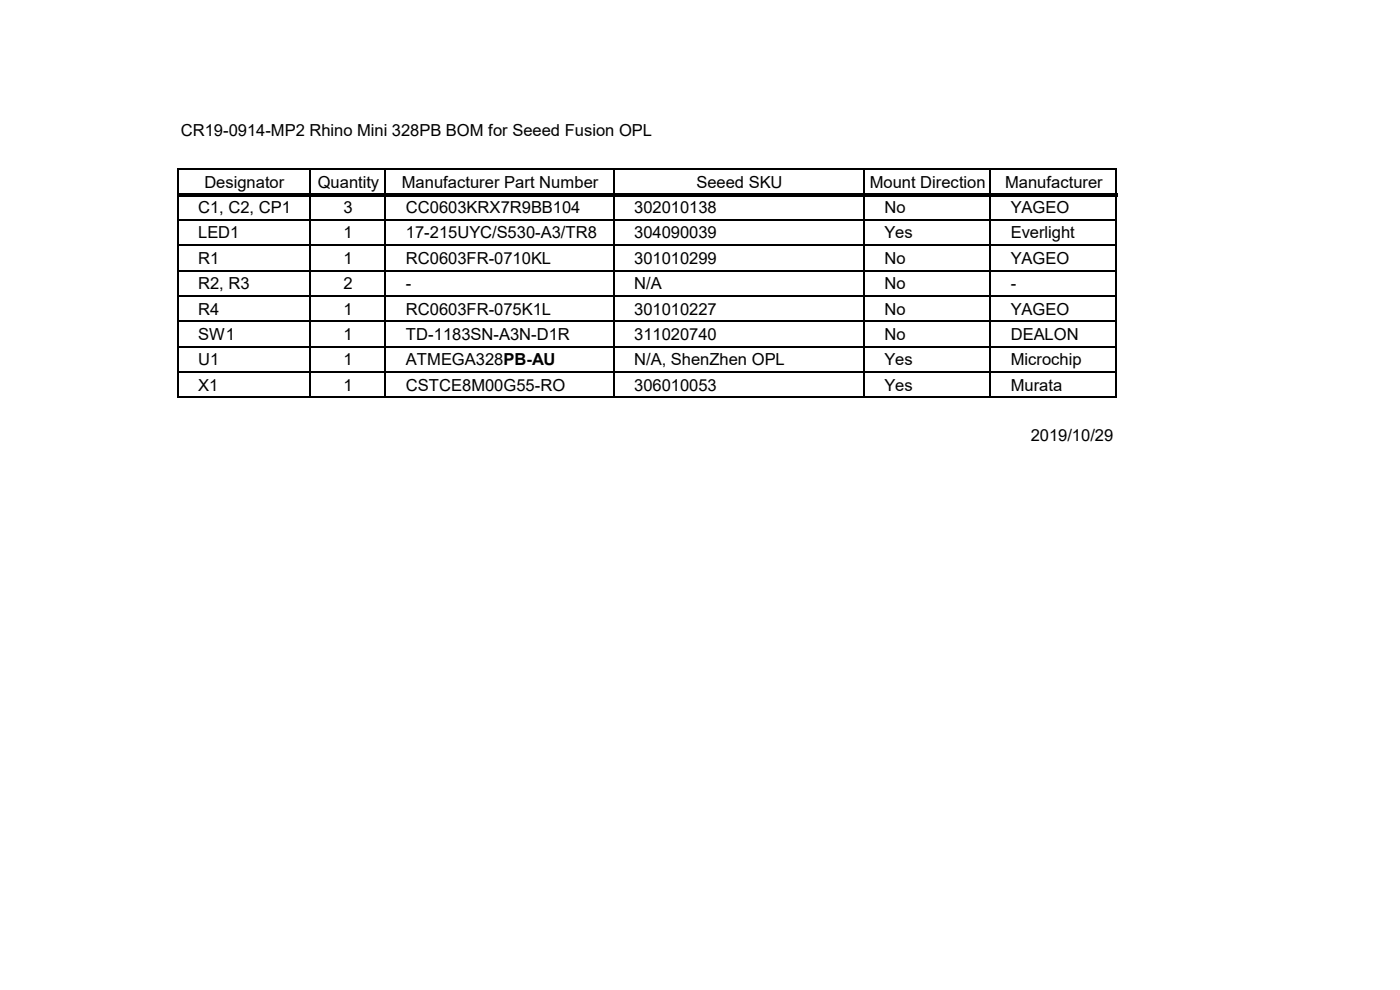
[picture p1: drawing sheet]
<svg xmlns="http://www.w3.org/2000/svg" width="297mm" height="210mm" viewBox="0 0 297 210" stroke-linecap="round" stroke-linejoin="round" font-family="sans-serif">
<defs><g id="words">
<g font-size="3.5">
<text x="38.4" y="28.9">CR19-0914-MP2 Rhino Mini 328PB BOM for Seeed Fusion OPL</text>
<text x="43.3" y="39.8">Designator</text>
<text x="67.4" y="39.8">Quantity</text>
<text x="85.3" y="39.8">Manufacturer Part Number</text>
<text x="147.7" y="39.8">Seeed SKU</text>
<text x="184.5" y="39.8">Mount Direction</text>
<text x="213.2" y="39.8">Manufacturer</text>
<text x="42" y="45.2">C1, C2, CP1</text>
<text x="72.9" y="45.2">3</text>
<text x="86.1" y="45.2">CC0603KRX7R9BB104</text>
<text x="134.5" y="45.2">302010138</text>
<text x="187.6" y="45.2">No</text>
<text x="214.4" y="45.2">YAGEO</text>
<text x="42" y="50.6">LED1</text>
<text x="72.9" y="50.6">1</text>
<text x="86.1" y="50.6">17-215UYC/S530-A3/TR8</text>
<text x="134.5" y="50.6">304090039</text>
<text x="187.6" y="50.6">Yes</text>
<text x="214.4" y="50.6">Everlight</text>
<text x="42" y="56">R1</text>
<text x="72.9" y="56">1</text>
<text x="86.1" y="56">RC0603FR-0710KL</text>
<text x="134.5" y="56">301010299</text>
<text x="187.6" y="56">No</text>
<text x="214.4" y="56">YAGEO</text>
<text x="42" y="61.3">R2, R3</text>
<text x="72.9" y="61.3">2</text>
<text x="86.1" y="61.3">-</text>
<text x="134.5" y="61.3">N/A</text>
<text x="187.6" y="61.3">No</text>
<text x="214.4" y="61.3">-</text>
<text x="42" y="66.7">R4</text>
<text x="72.9" y="66.7">1</text>
<text x="86.1" y="66.7">RC0603FR-075K1L</text>
<text x="134.5" y="66.7">301010227</text>
<text x="187.6" y="66.7">No</text>
<text x="214.4" y="66.7">YAGEO</text>
<text x="42" y="72.1">SW1</text>
<text x="42" y="77.5">U1</text>
<text x="72.9" y="72.1">1</text>
<text x="72.9" y="77.5">1</text>
<text x="86.1" y="72.1">TD-1183SN-A3N-D1R</text>
<text x="86.1" y="77.5">ATMEGA328PB-AU</text>
<text x="134.5" y="72.1">311020740</text>
<text x="134.5" y="77.5">N/A, ShenZhen OPL</text>
<text x="187.6" y="72.1">No</text>
<text x="187.6" y="77.5">Yes</text>
<text x="214.4" y="72.1">DEALON</text>
<text x="214.4" y="77.5">Microchip</text>
<text x="42" y="82.8">X1</text>
<text x="72.9" y="82.8">1</text>
<text x="86.1" y="82.8">CSTCE8M00G55-RO</text>
<text x="134.5" y="82.8">306010053</text>
<text x="187.6" y="82.8">Yes</text>
<text x="214.4" y="82.8">Murata</text>
<text x="218.7" y="93.6">2019/10/29</text>
</g>
</g></defs>
<g fill="none" stroke="#000" stroke-width=".34">
<path d="M37.7 35.7v5.2M37.8 35.9h199.2M65.7 36.1v4.8M81.7 36.1v4.8M130.2 36.1v4.8M183.3 36.1v4.8M210.1 36.1v4.8M236.9 36.1v4.8M37.7 41.6v42.9M37.8 46.7h199.2M37.8 52h199.2M37.8 57.4h199.2"/>
<path d="M65.7 41.6v42.9M81.7 41.6v42.9M130.2 41.6v42.9M183.3 41.6v42.9M210.1 41.6v42.9M236.9 41.6v42.9M37.8 62.8h199.2M37.8 68.2h199.2M37.8 73.5h199.2M37.8 78.9h199.2M37.8 84.3h199.2"/>
</g>
<path d="M37.5 40.9h199.5v.7h-199.5z" fill="#000"/>
<use href="#words"/>
</svg>
